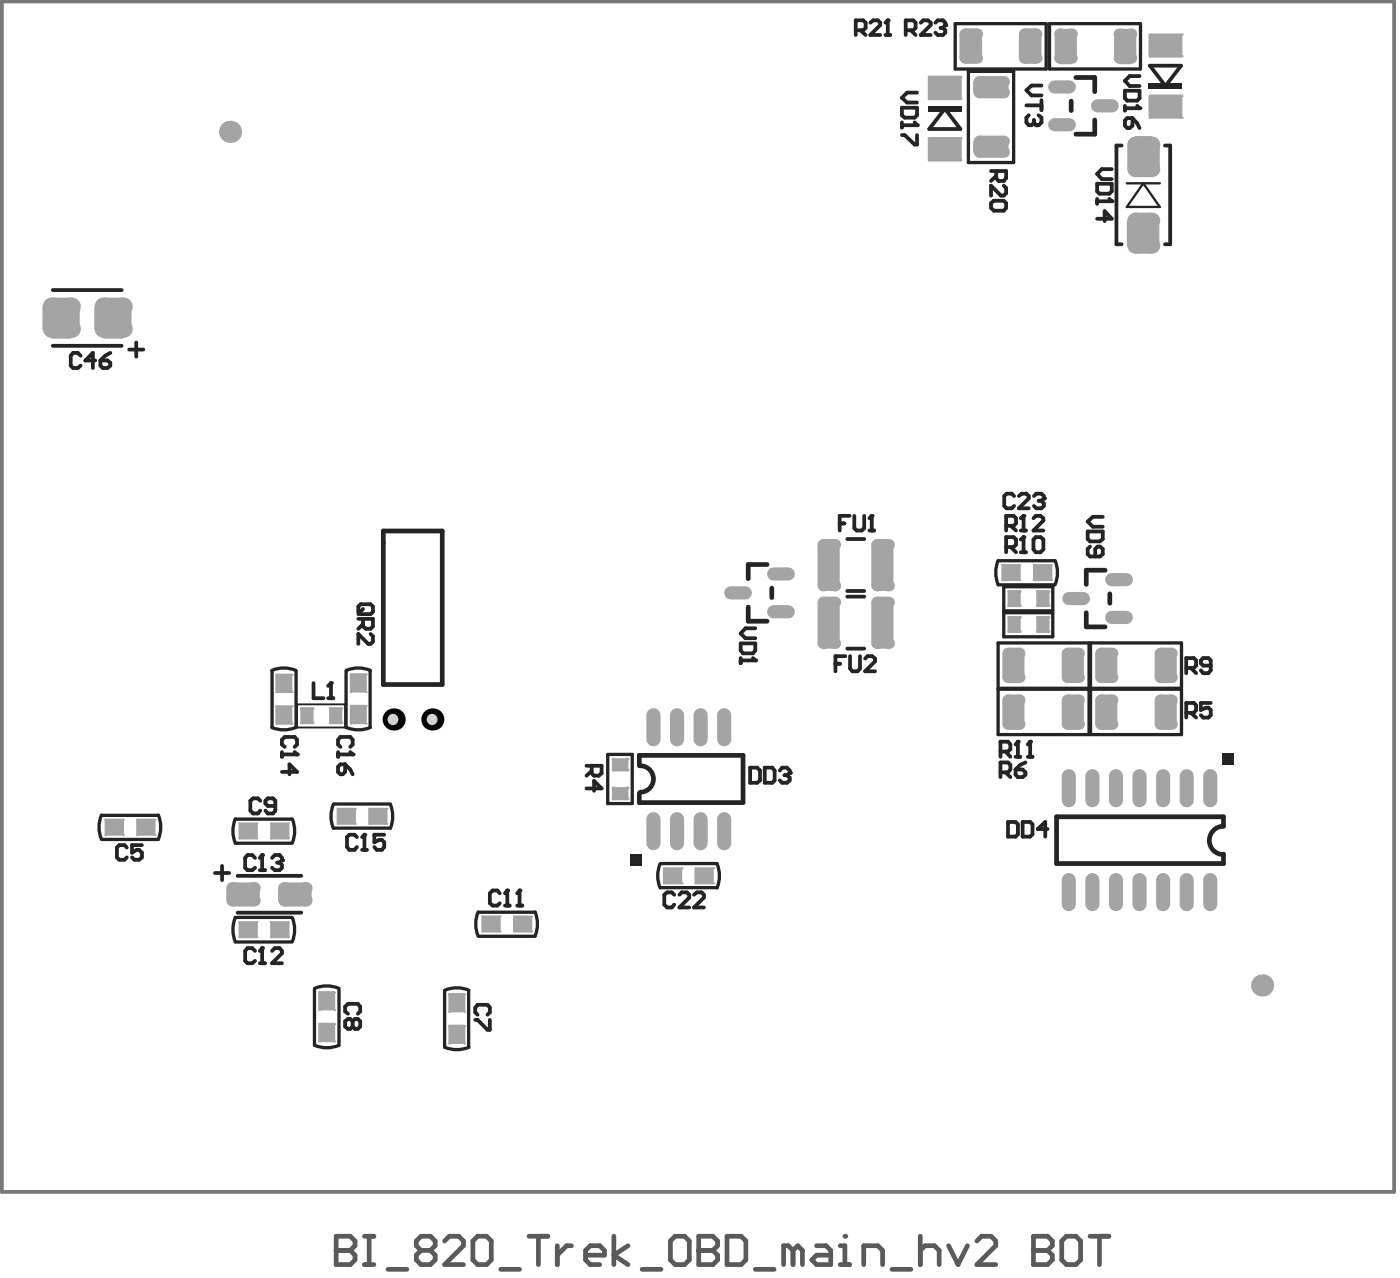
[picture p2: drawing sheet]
<svg xmlns="http://www.w3.org/2000/svg" width="125mm" height="114mm" viewBox="0 0 125 114" stroke-linecap="round" stroke-linejoin="round" font-family="sans-serif">
<path d="M.2 .1h124.5v106.5h-124.5z" fill="none" stroke="#787878" stroke-width=".34"/>
<path d="M30.1 110.6v2.5h1.2l.5-.4v-.4l-.5-.5h-1.2" fill="none" stroke="#5a5a5a" stroke-width=".42"/>
<circle cx="30.1" cy="111.8" r=".21" fill="#5a5a5a"/>
<g fill="none" stroke="#5a5a5a" stroke-width=".42">
<path d="M30.1 110.6h1.2l.5 .4v.4l-.5 .4h-1.2M32.6 110.6h.8M32.6 113.1h.8M33 110.6v2.5M34.7 113.5h1.7M37.7 111.8h.8M37.7 111.8l-.5-.4v-.4l.5-.4h.8l.4 .4v.4l-.4 .4M37.7 111.8l-.5 .5v.4l.5 .4h.8l.4-.4v-.4l-.4-.5M39.8 111l.4-.4h.8l.5 .4v.4l-1.7 1.7h1.7M42.7 110.6h.8l.4 .4v1.7l-.4 .4h-.8l-.4-.4v-1.7zM44.8 113.5h1.7M47.3 110.6h1.7"/>
<path d="M48.2 110.6v2.5M49.9 111.4v1.7M51.1 111.4h-.4l-.8 .9M52.4 112.3h1.7v-.5l-.5-.4h-.8l-.4 .4v.9l.4 .4h.8M54.9 110.6v2.5M56.2 111.4l-1.3 .9 1.3 .8M57.4 113.5h1.7M60.4 110.6h.8l.5 .4v1.7l-.5 .4h-.8l-.4-.4v-1.7zM62.5 110.6v2.5h1.3l.4-.4v-.4l-.4-.5h-1.3"/>
</g>
<circle cx="62.5" cy="111.8" r=".21" fill="#5a5a5a"/>
<path d="M62.5 110.6h1.3l.4 .4v.4l-.4 .4h-1.3M65 110.6h1.3l.4 .4v1.7l-.4 .4h-1.3zM67.6 113.5h1.7M70.9 111.8l-.4-.4h-.4v1.7M70.9 111.8v1.3M70.9 111.8l.5-.4 .4 .4v1.3M73 111.4h.9l.4 .4v1.3h-1.3l-.4-.4 .4-.4h1.3M75.2 113.1h.8M75.2 111.4h.4v1.7" fill="none" stroke="#5a5a5a" stroke-width=".42"/>
<circle cx="75.6" cy="110.6" r=".21" fill="#5a5a5a"/>
<path d="M77.3 113.1v-1.7h1.2l.5 .4v1.3M79.8 113.5h1.7M82.3 111.8l.4-.4h.9l.4 .4v1.3M82.3 110.6v2.5M84.9 111.4l.8 1.7 .8-1.7M87.4 111l.4-.4h.9l.4 .4v.4l-1.7 1.7h1.7M92.4 110.6v2.5h1.3l.4-.4v-.4l-.4-.5h-1.3" fill="none" stroke="#5a5a5a" stroke-width=".42"/>
<circle cx="92.4" cy="111.8" r=".21" fill="#5a5a5a"/>
<path d="M92.4 110.6h1.3l.4 .4v.4l-.4 .4h-1.3M95.4 110.6h.8l.5 .4v1.7l-.5 .4h-.8l-.4-.4v-1.7zM97.5 110.6h1.7M98.4 110.6v2.5" fill="none" stroke="#5a5a5a" stroke-width=".42"/>
<g fill="#242424">
<path d="M83 9.5h3v.5h-3z"/>
<path d="M56.3 76.4h1.1v1.1h-1.1z"/>
<path d="M102.7 7.4h3.1v.5h-3.1z"/>
<path d="M109.3 67.3h1.1v1.1h-1.1z"/>
</g>
<path d="M95.8 9v.9M96.2 6.9h1.7v1.3M97.9 10.7v1.3h-1.7M34.3 47.5h5.3v13.7h-5.3zM66.9 54.3v1.3h1.7M68.6 50.5h-1.7v1.3M69 52.6v.8M97.2 54.8v1.3h1.7M98.9 51h-1.7v1.3M99.3 53.1v.9M57.2 68.4v-.8h9.3v4.2h-9.3v-.9M109.4 73.9v-.8h-14.9v4.1h14.9v-.8" fill="none" stroke="#242424" stroke-width=".42"/>
<g fill="none" stroke="#242424" stroke-width=".34">
<path d="M84.5 9.7l1.4 1.8h-2.8zM100.3 13h-.4v8.8h.4M100.6 8.1h1.3v.7l-.2 .2h-.9l-.2-.2zM100.6 9.5v.4M100.6 9.7h1.3M101.9 6.8h-.8l-.5 .4 .5 .5h.8M102.9 5.9h2.7l-1.3 1.8zM104.2 13h.5v8.8h-.5M4.7 30.9h6.2M4.7 25.9h6.2M11.6 31.3h1.2M12.2 30.6v1.3"/>
<path d="M75.8 58h1.5M75.8 53.4h1.5M75.8 52.9h1.5M75.8 48.2h1.5M19.2 78.1h1.3M19.9 77.4v1.3M21.3 78.3h5.6M21.3 81.6h5.6"/>
</g>
<g fill="none" stroke="#242424" stroke-width=".3">
<path d="M85.4 2.1h8.2v4.1h-8.2zM86.6 6.4h4.1v8.1h-4.1zM93.9 2.1h8.1v4.1h-8.1zM24.3 60v5.1M26.5 60v5.1M31 60v5.1M33.1 60v5.1M89.3 57.5h8.1v4.1h-8.1zM89.3 52.3h5M89.3 50.2h5M89.8 52.5h4.4v2.1h-4.4zM89.8 54.8h4.4v2.2h-4.4z"/>
<path d="M97.6 57.5h8.1v4.1h-8.1zM9.1 75.1h5.1M9.1 72.9h5.1M21 75.4h5.1M21 73.3h5.1M29.9 71.9h5M29.9 74.1h5M54.4 67.5h2.2v4.4h-2.2zM59.1 79.4h5M59.1 77.2h5M89.3 61.6h8.1v4.1h-8.1zM97.6 61.6h8.1v4.1h-8.1z"/>
<path d="M21 84.2h5.1M21 82h5.1M28.1 88.4v5.1M30.3 88.4v5.1M39.8 88.6v5.1M41.9 88.6v5.1M42.8 81.6h5.1M42.8 83.7h5.1"/>
</g>
<path d="M100.8 16.4h3M102.3 16.4l1.5 2.1h-3z" fill="none" stroke="#242424" stroke-width=".21"/>
<path d="M26.6 63h4.3v2.1h-4.3z" fill="none" stroke="#242424" stroke-width=".17"/>
<circle cx="101.9" cy="9.7" r=".17" fill="#242424"/>
<path d="M100.8 10.6h.5v.6l-.2 .3h-.3l-.2-.3v-.4zM101.3 10.6l.4 .4 .2 .5M101.7 9.5l.2 .2M66.3 57.5h1.3v.7l-.2 .2h-.9l-.2-.2zM66.3 58.9v.4M66.3 59.1h1.3M67.6 56.2h-.9l-.4 .5 .4 .4h.9M97.3 47.5h1.3v.7l-.2 .2h-.9l-.2-.2zM97.5 48.9l-.2 .2v.5l.2 .2h.9l.2-.2v-.5l-.2-.2h-.2l-.2 .2v.7M98.6 46.2h-.8l-.5 .4 .5 .5h.8" fill="none" stroke="#242424" stroke-width=".34"/>
<circle cx="67.6" cy="59.1" r=".17" fill="#242424"/>
<path d="M80.7 9.6h1.3v.7l-.2 .2h-.9l-.2-.2zM80.7 10.9v.5M80.7 11.2h1.3M82 8.3h-.9l-.4 .4 .4 .5h.9M67.4 58.9l.2 .2M23.3 71.6l-.2-.2h-.5l-.2 .2v.9l.2 .3h.5l.2-.3M24.6 72.1h-.6l-.3-.2v-.3l.3-.2h.4l.2 .2v.9l-.2 .3h-.4l-.3-.3" fill="none" stroke="#242424" stroke-width=".34"/>
<circle cx="82" cy="11.2" r=".17" fill="#242424"/>
<path d="M80.7 12.1h.2l.9 .8h.2v-.8M81.8 10.9l.2 .3M30.2 67.3v.4M30.2 67.5h1.3M30.5 66.8l-.3-.2v-.4l.3-.3h.8l.2 .3v.4l-.2 .2" fill="none" stroke="#242424" stroke-width=".34"/>
<circle cx="31.5" cy="67.5" r=".17" fill="#242424"/>
<path d="M90 48.9h.7l.2-.2v-.4l-.2-.3h-.7v1.4M90.4 48.9l.5 .5M91.3 49.4h.5M91.6 48v1.4M106.1 59.7h.7l.2-.2v-.4l-.2-.2h-.7v1.3M106.5 59.7l.5 .5M108.3 59.5h-.7l-.2-.2v-.2l.2-.2h.5l.2 .2v.9l-.2 .2h-.5l-.2-.2M30.5 68.4h.4v.6l-.2 .2h-.2l-.3-.2v-.4zM30.9 68.4l.4 .4 .2 .4M31.3 67.3l.2 .2" fill="none" stroke="#242424" stroke-width=".34"/>
<circle cx="91.6" cy="48" r=".17" fill="#242424"/>
<path d="M76.5 2.7h.7l.2-.2v-.5l-.2-.2h-.7v1.3M77 2.7l.4 .4M77.9 2l.2-.2h.4l.2 .2v.2l-.8 .9h.8M79.2 3.1h.4M79.4 1.8v1.3M74.7 59.4h.5M75.6 58.7h-.9v1.3M76 58.7v1.1l.3 .2h.4l.2-.2v-1.1M77.4 58.9l.2-.2h.4l.3 .2v.3l-.9 .8h.9M91.6 48l-.3 .3M92.7 48h.4l.2 .3v.8l-.2 .3h-.4l-.3-.3v-.8z" fill="none" stroke="#242424" stroke-width=".34"/>
<circle cx="79.4" cy="1.8" r=".17" fill="#242424"/>
<g fill="none" stroke="#242424" stroke-width=".34">
<path d="M79.4 1.8l-.2 .2M7.2 31.8l-.2-.2h-.5l-.2 .2v.9l.2 .2h.5l.2-.2M8.5 32.2h-.9l.7-.6v1.3M9 32.2h.6l.3 .2v.3l-.3 .2h-.4l-.2-.2zM9.9 31.6l-.5 .2-.4 .4M90.7 44.4l-.2-.2h-.5l-.2 .2v.9l.2 .2h.5l.2-.2M91.1 44.4l.3-.2h.4l.2 .2v.2l-.9 .9h.9M92.5 44.4l.2-.2h.5l.2 .2v.2M11.3 75.8l-.2-.2h-.4l-.2 .2v.9l.2 .2h.4l.2-.2M12.7 75.6h-.9v.7l.4-.3h.2l.3 .3v.4l-.3 .2h-.4l-.2-.2M52.5 68.5h1.3v.7l-.2 .2h-.5l-.2-.2v-.7M52.5 70.5h1.3l-.7-.7v.9"/>
<path d="M52.9 69l-.4 .4M89.5 69.1h.7l.2-.3v-.4l-.2-.2h-.7v1.3M90 69.1l.4 .4M90.2 73.5h.6l.3 .2v.9l-.3 .2h-.6zM90.8 68.8h.7l.2 .3v.2l-.2 .2h-.4l-.3-.2zM91.5 73.5h.7l.2 .2v.9l-.2 .2h-.7zM91.7 68.2l-.4 .2-.5 .4M93.7 74.1h-.9l.7-.6v1.3M106.1 63.8h.7l.2-.3v-.4l-.2-.2h-.7v1.3M106.5 63.8l.5 .4M108.3 62.9h-.9v.6l.5-.2h.2l.2 .2v.5l-.2 .2h-.5l-.2-.2"/>
</g>
<circle cx="93.4" cy="44.6" r=".17" fill="#242424"/>
<path d="M90 47h.7l.2-.2v-.5l-.2-.2h-.7v1.3M90.4 47l.5 .4M91.3 47.4h.5M91.6 46.1v1.3M92.9 44.8h.3M93.2 44.8l.2 .2v.3l-.2 .2h-.5l-.2-.2M93.4 44.6l-.2 .2" fill="none" stroke="#242424" stroke-width=".34"/>
<circle cx="91.6" cy="46.1" r=".17" fill="#242424"/>
<path d="M88.7 15.3h1.3v.6l-.2 .3h-.5l-.2-.3v-.6M88.7 18.2l.2-.2h.9l.2 .2v.4l-.2 .2h-.9l-.2-.2zM89.1 15.7l-.4 .5M89.8 16.6l.2 .2v.5l-.2 .2h-.3l-.8-.9v.9M91.8 9.4h1.4M92.9 10.3l.3 .2v.4l-.3 .3h-.2M93.2 7.6h-.9l-.5 .5 .5 .4h.9M93.2 9v.8M91.6 46.1l-.3 .2M92.4 46.3l.3-.2h.4l.2 .2v.3l-.9 .8h.9" fill="none" stroke="#242424" stroke-width=".34"/>
<circle cx="92.7" cy="11.2" r=".17" fill="#242424"/>
<path d="M92 10.3l-.2 .2v.4l.2 .3h.3l.2-.3M92.5 10.9l.2 .3M92.5 10.7v.2M75.1 46.8h.4M76 46.1h-.9v1.3M76.4 46.1v1.1l.2 .2h.5l.2-.2v-1.1M77.8 47.4h.4M78 46.1v1.3" fill="none" stroke="#242424" stroke-width=".34"/>
<circle cx="78" cy="46.1" r=".17" fill="#242424"/>
<path d="M78 46.1l-.2 .2M31.9 74.9l-.2-.2h-.4l-.3 .2v.9l.3 .2h.4l.2-.2M32.4 76h.4M32.6 74.7v1.3M31.1 90.7l-.2-.2v-.5l.2-.2h.9l.2 .2v.5l-.2 .2M31.5 91.3l.3-.2h.2l.2 .2v.5l-.2 .2h-.2l-.3-.2M31.5 91.3l-.2-.2h-.2l-.2 .2v.5l.2 .2h.2l.2-.2M31.5 91.3v.5" fill="none" stroke="#242424" stroke-width=".34"/>
<circle cx="32.6" cy="74.7" r=".17" fill="#242424"/>
<path d="M32.1 55.3h1.3v.7l-.3 .2h-.4l-.2-.2v-.7M32.3 54h.8l.3 .3v.4l-.3 .2h-.8l-.2-.2v-.4zM32.5 54.5l-.4 .4M32.5 55.8l-.4 .4M33.1 56.7l.3 .2v.5l-.3 .2h-.2l-.8-.9v.9M32.6 74.7l-.2 .2M34.4 74.7h-.9v.6l.4-.2h.3l.2 .2v.5l-.2 .2h-.5l-.2-.2M22.8 85l-.2-.2h-.5l-.2 .2v.9l.2 .2h.5l.2-.2M23.2 86.1h.5M23.4 84.8v1.3" fill="none" stroke="#242424" stroke-width=".34"/>
<circle cx="23.4" cy="84.8" r=".17" fill="#242424"/>
<path d="M22.8 76.7l-.2-.2h-.5l-.2 .2v.9l.2 .2h.5l.2-.2M23.2 77.8h.5M23.4 76.5v1.3M23.4 84.8l-.2 .2M24.3 85l.3-.2h.4l.2 .2v.3l-.9 .8h.9" fill="none" stroke="#242424" stroke-width=".34"/>
<circle cx="23.4" cy="76.5" r=".17" fill="#242424"/>
<path d="M23.4 76.5l-.2 .2M24.3 76.7l.3-.2h.4l.2 .2v.2" fill="none" stroke="#242424" stroke-width=".34"/>
<circle cx="25.2" cy="76.9" r=".17" fill="#242424"/>
<path d="M24.8 77.1h.2M25 77.1l.2 .3v.2l-.2 .2h-.4l-.3-.2M25.2 76.9l-.2 .2M28 61.1v1.3h.9M29.4 62.4h.4M29.6 61.1v1.3" fill="none" stroke="#242424" stroke-width=".34"/>
<circle cx="29.6" cy="61.1" r=".17" fill="#242424"/>
<path d="M29.6 61.1l-.2 .2M89.5 67.2h.7l.2-.2v-.4l-.2-.3h-.7v1.4M90 67.2l.4 .5M90.8 67.7h.5M91.1 66.3v1.4" fill="none" stroke="#242424" stroke-width=".34"/>
<circle cx="91.1" cy="66.3" r=".17" fill="#242424"/>
<path d="M91.1 66.3l-.3 .3M91.9 67.7h.5M92.2 66.3v1.4" fill="none" stroke="#242424" stroke-width=".34"/>
<circle cx="92.2" cy="66.3" r=".17" fill="#242424"/>
<path d="M25.2 67.3v.4M25.2 67.5h1.4M25.5 66.8l-.3-.2v-.4l.3-.3h.9l.2 .3v.4l-.2 .2M92.2 66.3l-.3 .3M60.3 80l-.2-.2h-.4l-.3 .2v.9l.3 .3h.4l.2-.3M60.8 80l.2-.2h.4l.3 .2v.3l-.9 .9h.9M62.1 80l.2-.2h.5l.2 .2v.3l-.9 .9h.9" fill="none" stroke="#242424" stroke-width=".34"/>
<circle cx="26.6" cy="67.5" r=".17" fill="#242424"/>
<path d="M25.2 69h1.4l-.7-.6v.8M26.4 67.3l.2 .2M67.1 68.7h.6l.3 .2v.9l-.3 .2h-.6zM68.4 68.7h.7l.2 .2v.9l-.2 .2h-.7zM69.8 68.9l.2-.2h.4l.2 .2v.2" fill="none" stroke="#242424" stroke-width=".34"/>
<circle cx="70.6" cy="69.1" r=".17" fill="#242424"/>
<path d="M81 2.7h.7l.2-.2v-.5l-.2-.2h-.7v1.3M81.5 2.7l.4 .4M82.4 2l.2-.2h.4l.3 .2v.2l-.9 .9h.9M83.7 2l.2-.2h.5l.2 .2v.2M70.2 69.3h.2M70.4 69.3l.2 .2v.3l-.2 .2h-.4l-.2-.2M70.6 69.1l-.2 .2" fill="none" stroke="#242424" stroke-width=".34"/>
<circle cx="84.6" cy="2.2" r=".17" fill="#242424"/>
<path d="M84.1 2.5h.3M84.4 2.5l.2 .2v.2l-.2 .2h-.5l-.2-.2M84.6 2.2l-.2 .3M44.7 79.9l-.2-.3h-.4l-.3 .3v.9l.3 .2h.4l.2-.2M45.4 79.6v1.4M45.2 81h.4" fill="none" stroke="#242424" stroke-width=".34"/>
<circle cx="45.4" cy="79.6" r=".17" fill="#242424"/>
<path d="M45.4 79.6l-.2 .3M46.5 79.6v1.4M46.3 81h.4" fill="none" stroke="#242424" stroke-width=".34"/>
<circle cx="46.5" cy="79.6" r=".17" fill="#242424"/>
<path d="M98.1 16.4h1.3v.7l-.2 .2h-.8l-.3-.2zM98.1 17.8v.4M98.1 18h1.3M99.4 15.1h-.8l-.5 .5 .5 .4h.8M46.5 79.6l-.2 .3" fill="none" stroke="#242424" stroke-width=".34"/>
<circle cx="99.4" cy="18" r=".17" fill="#242424"/>
<path d="M98.1 19.6h1.3l-.6-.7v.9M99.2 17.8l.2 .2M42.5 91.2h.2l.9 .9h.2v-.9M42.7 90.8l-.2-.3v-.4l.2-.2h.9l.2 .2v.4l-.2 .3" fill="none" stroke="#242424" stroke-width=".34"/>
<path d="M57.2 68.5a1.18 1.18 0 0 1 1.3 1.1 1.18 1.18 0 0 1-1.2 1.3M109.4 73.9a1.27 1.27 0 0 0-1.2 1.3 1.27 1.27 0 0 0 1.2 1.2" fill="none" stroke="#242424" stroke-width=".42"/>
<g fill="none" stroke="#242424" stroke-width=".3">
<path d="M24.3 60a2.78 2.78 0 0 1 2.2 0M31 60a2.78 2.78 0 0 1 2.1 0M89.3 50.1a2.79 2.79 0 0 0 0 2.2M94.4 50.1a2.79 2.79 0 0 1 0 2.2M9.1 72.9a2.79 2.79 0 0 0 0 2.2M14.2 72.9a2.79 2.79 0 0 1 0 2.2M21.1 73.2a2.79 2.79 0 0 0 0 2.2M26.1 73.2a2.79 2.79 0 0 1 0 2.2M26.5 65.1a2.78 2.78 0 0 1-2.2 0M29.8 71.9a2.79 2.79 0 0 0 0 2.2M33.1 65.1a2.78 2.78 0 0 1-2.1 0M34.9 71.9a2.79 2.79 0 0 1 0 2.2"/>
<path d="M59 77.3a2.79 2.79 0 0 0 .1 2.1M64.1 77.3a2.79 2.79 0 0 1 0 2.1M21.1 82.1a2.79 2.79 0 0 0 0 2.1M26.1 82.1a2.79 2.79 0 0 1 0 2.1M28.2 88.4a2.78 2.78 0 0 1 2.1 0M30.3 93.5a2.78 2.78 0 0 1-2.1 0M39.8 88.6a2.78 2.78 0 0 1 2.1 0M41.9 93.7a2.78 2.78 0 0 1-2.1 0M42.8 81.6a2.79 2.79 0 0 0 0 2.1M47.9 81.6a2.79 2.79 0 0 1 0 2.1"/>
</g>
<circle cx="35.2" cy="64.3" r=".99" fill="#000"/>
<circle cx="35.1" cy="64.3" r=".5" fill="#d2d2d2"/>
<circle cx="38.7" cy="64.3" r=".99" fill="#000"/>
<circle cx="38.6" cy="64.3" r=".5" fill="#d2d2d2"/>
<path d="M90.3 55.1h.9l.1 .1v1.3l-.1 .1h-.9l-.2-.1v-1.3z" fill-rule="evenodd" fill="#a4a4a4"/>
<path d="M90.2 56.5h.1M90.2 55.2h.1M91.2 56.5h.1M91.2 55.2h.1" fill="none" stroke="#a4a4a4" stroke-width=".25"/>
<path d="M46 81.9h1.5l.1 .1v1.3l-.1 .1h-1.5l-.1-.1v-1.3z" fill-rule="evenodd" fill="#a4a4a4"/>
<path d="M46 82h.1M46 83.3h.1M47.5 82h.1M47.5 83.3h.1" fill="none" stroke="#a4a4a4" stroke-width=".17"/>
<path d="M43.1 81.9h1.6l.1 .1v1.3l-.1 .1h-1.6v-.1v-1.3z" fill-rule="evenodd" fill="#a4a4a4"/>
<path d="M43.1 82h.1M43.1 83.3h.1M44.7 82h.1M44.7 83.3h.1" fill="none" stroke="#a4a4a4" stroke-width=".17"/>
<path d="M40.2 88.8h1.3l.1 .1v1.6h-.1h-1.3z" fill-rule="evenodd" fill="#a4a4a4"/>
<path d="M40.2 88.9h.1M40.2 90.5h.1M41.5 90.5h.1M41.5 88.9h.1" fill="none" stroke="#a4a4a4" stroke-width=".17"/>
<path d="M33 72.2h1.6l.1 .1v1.4l-.1 .1h-1.6l-.1-.1v-1.4z" fill-rule="evenodd" fill="#a4a4a4"/>
<path d="M33 72.3h.1M33 73.7h.1M34.6 72.3h.1M34.6 73.7h.1" fill="none" stroke="#a4a4a4" stroke-width=".17"/>
<path d="M30.2 72.2h1.6v.1v1.4v.1h-1.6l-.1-.1v-1.4z" fill-rule="evenodd" fill="#a4a4a4"/>
<path d="M30.2 72.3h.1M30.2 73.7h.1M31.8 72.3h.1M31.8 73.7h.1" fill="none" stroke="#a4a4a4" stroke-width=".17"/>
<circle cx="20.6" cy="11.8" r=".99" fill="#a4a4a4"/>
<path d="M104 69.4v2.2M108.3 69.4v2.2" fill="none" stroke="#a4a4a4" stroke-width="1.3"/>
<g fill="#a4a4a4">
<path d="M103.8 57.9h1l.5 .5v2.2l-.5 .5h-1l-.5-.5v-2.2z" fill-rule="evenodd"/>
<path d="M103.8 62.1h1l.5 .5v2.2l-.5 .5h-1l-.5-.5v-2.2z" fill-rule="evenodd"/>
</g>
<g fill="#a4a4a4">
<circle cx="104.8" cy="58.4" r=".51"/>
<circle cx="103.8" cy="58.4" r=".51"/>
<circle cx="103.8" cy="60.6" r=".51"/>
<circle cx="104.8" cy="60.6" r=".51"/>
<circle cx="104.8" cy="62.6" r=".51"/>
<circle cx="103.8" cy="62.6" r=".51"/>
<circle cx="103.8" cy="64.8" r=".51"/>
<circle cx="104.8" cy="64.8" r=".51"/>
</g>
<path d="M97.7 69.4v2.2M101.9 69.4v2.2" fill="none" stroke="#a4a4a4" stroke-width="1.3"/>
<g fill="#a4a4a4">
<path d="M90.2 57.9h.9l.5 .5v2.2l-.5 .5h-.9l-.5-.5v-2.2z" fill-rule="evenodd"/>
<path d="M90.2 62.1h.9l.5 .5v2.2l-.5 .5h-.9l-.5-.5v-2.2z" fill-rule="evenodd"/>
<path d="M73.6 53.4h1l.5 .5v3.6l-.5 .5h-1l-.5-.5v-3.6z" fill-rule="evenodd"/>
</g>
<g fill="#a4a4a4">
<circle cx="91.1" cy="58.4" r=".51"/>
<circle cx="90.2" cy="58.4" r=".51"/>
<circle cx="90.2" cy="60.6" r=".51"/>
<circle cx="91.1" cy="60.6" r=".51"/>
<circle cx="91.1" cy="62.6" r=".51"/>
<circle cx="90.2" cy="62.6" r=".51"/>
<circle cx="90.2" cy="64.8" r=".51"/>
<circle cx="91.1" cy="64.8" r=".51"/>
<circle cx="74.6" cy="57.5" r=".51"/>
<circle cx="74.6" cy="53.9" r=".51"/>
<circle cx="73.6" cy="53.9" r=".51"/>
<circle cx="73.6" cy="57.5" r=".51"/>
</g>
<path d="M60.6 73.3v2.1M64.8 73.3v2.1" fill="none" stroke="#a4a4a4" stroke-width="1.3"/>
<path d="M59.4 77.6h1.6v1.5h-1.6l-.1-.1v-1.3z" fill-rule="evenodd" fill="#a4a4a4"/>
<path d="M59.4 79h.1M59.4 77.7h.1M61 79h.1M61 77.7h.1" fill="none" stroke="#a4a4a4" stroke-width=".17"/>
<path d="M29.5 63.2h1l.1 .2v1.2l-.1 .2h-1l-.1-.2v-1.2z" fill-rule="evenodd" fill="#a4a4a4"/>
<path d="M29.5 63.4h.1M29.5 64.6h.1M30.5 63.4h.1M30.5 64.6h.1" fill="none" stroke="#a4a4a4" stroke-width=".25"/>
<path d="M26.9 63.2h1l.1 .2v1.2l-.1 .2h-1v-.2v-1.2z" fill-rule="evenodd" fill="#a4a4a4"/>
<path d="M26.9 63.4h.1M26.9 64.6h.1M27.9 63.4h.1M27.9 64.6h.1" fill="none" stroke="#a4a4a4" stroke-width=".25"/>
<path d="M12.2 73.2h1.6l.1 .1v1.4h-1.7z" fill-rule="evenodd" fill="#a4a4a4"/>
<path d="M12.2 73.3h.1M12.2 74.7h.1M13.8 73.3h.1M13.8 74.7h.1" fill="none" stroke="#a4a4a4" stroke-width=".17"/>
<path d="M9.4 73.2h1.6l.1 .1v1.4h-1.7z" fill-rule="evenodd" fill="#a4a4a4"/>
<path d="M9.4 73.3h.1M9.4 74.7h.1M11 73.3h.1M11 74.7h.1" fill="none" stroke="#a4a4a4" stroke-width=".17"/>
<path d="M97.7 78.7v2.2M101.9 78.7v2.2M104 78.7v2.2M108.3 78.7v2.2" fill="none" stroke="#a4a4a4" stroke-width="1.3"/>
<path d="M90.3 52.8h.9l.1 .1v1.3l-.1 .1h-.9l-.2-.1v-1.3z" fill-rule="evenodd" fill="#a4a4a4"/>
<path d="M90.2 54.2h.1M90.2 52.9h.1M91.2 54.2h.1M91.2 52.9h.1" fill="none" stroke="#a4a4a4" stroke-width=".25"/>
<path d="M73.6 48.2h1l.5 .5v3.6l-.5 .6h-1l-.5-.6v-3.6z" fill-rule="evenodd" fill="#a4a4a4"/>
<g fill="#a4a4a4">
<circle cx="74.6" cy="52.4" r=".51"/>
<circle cx="74.6" cy="48.7" r=".51"/>
<circle cx="73.6" cy="48.7" r=".51"/>
<circle cx="73.6" cy="52.4" r=".51"/>
</g>
<path d="M60.6 64v2.1M64.8 64v2.1" fill="none" stroke="#a4a4a4" stroke-width="1.3"/>
<path d="M40.2 91.6h1.3l.1 .1v1.6l-.1 .1h-1.3z" fill-rule="evenodd" fill="#a4a4a4"/>
<path d="M40.2 91.8h.1M40.2 93.3h.1M41.5 93.3h.1M41.5 91.8h.1" fill="none" stroke="#a4a4a4" stroke-width=".17"/>
<path d="M99.4 55.2h1.4M99.4 51.8h1.4" fill="none" stroke="#a4a4a4" stroke-width="1.2"/>
<path d="M92.8 55.1h1l.1 .1v1.3l-.1 .1h-1l-.1-.1v-1.3z" fill-rule="evenodd" fill="#a4a4a4"/>
<path d="M92.8 56.5h.1M92.8 55.2h.1M93.8 56.5h.1M93.8 55.2h.1" fill="none" stroke="#a4a4a4" stroke-width=".25"/>
<path d="M94.3 11.2h1.4M94.3 7.8h1.4M65.4 53h1.3M95.6 53.5h1.3" fill="none" stroke="#a4a4a4" stroke-width="1.2"/>
<path d="M28.5 88.6h1.4l.1 .1v1.6h-1.5z" fill-rule="evenodd" fill="#a4a4a4"/>
<path d="M28.6 88.8h.1M28.6 90.3h.1M29.9 90.3h.1M29.9 88.8h.1" fill="none" stroke="#a4a4a4" stroke-width=".17"/>
<path d="M24.3 82.4h1.5l.1 .1v1.3l-.1 .1h-1.5l-.1-.1v-1.3z" fill-rule="evenodd" fill="#a4a4a4"/>
<path d="M24.2 83.8h.1M24.2 82.5h.1M25.8 83.8h.1M25.8 82.5h.1" fill="none" stroke="#a4a4a4" stroke-width=".17"/>
<path d="M21.4 82.4h1.6l.1 .1v1.3l-.1 .1h-1.6l-.1-.1v-1.3z" fill-rule="evenodd" fill="#a4a4a4"/>
<path d="M21.4 83.8h.1M21.4 82.5h.1M22.9 83.8h.1M22.9 82.5h.1" fill="none" stroke="#a4a4a4" stroke-width=".17"/>
<g fill="#a4a4a4">
<path d="M20.2 79.4l.6-.5h1.9l.5 .5v1.1l-.5 .6h-1.9l-.6-.6z" fill-rule="evenodd"/>
<path d="M24.9 79.4l.5-.5h1.9l.6 .5v1.1l-.6 .6h-1.9l-.5-.6z" fill-rule="evenodd"/>
</g>
<g fill="#a4a4a4">
<circle cx="22.7" cy="79.4" r=".55"/>
<circle cx="20.8" cy="79.4" r=".55"/>
<circle cx="20.8" cy="80.5" r=".55"/>
<circle cx="22.7" cy="80.5" r=".55"/>
<circle cx="27.3" cy="79.4" r=".55"/>
<circle cx="25.4" cy="79.4" r=".55"/>
<circle cx="25.4" cy="80.5" r=".55"/>
<circle cx="27.3" cy="80.5" r=".55"/>
<circle cx="112.9" cy="88.1" r=".99"/>
</g>
<path d="M99.8 69.4v2.2M106.2 69.4v2.2" fill="none" stroke="#a4a4a4" stroke-width="1.3"/>
<g fill="#a4a4a4">
<path d="M101.5 19h1.5l.7 .8v2.2l-.7 .7h-1.5l-.7-.7v-2.2z" fill-rule="evenodd"/>
<path d="M102.7 3.1l.2-.1h2.8l.1 .1v1.9l-.1 .2h-2.8l-.2-.2z" fill-rule="evenodd"/>
</g>
<g fill="#a4a4a4">
<circle cx="101.6" cy="19.7" r=".72"/>
<circle cx="101.6" cy="22" r=".72"/>
<circle cx="103" cy="22" r=".72"/>
<circle cx="103" cy="19.7" r=".72"/>
</g>
<path d="M102.9 3.1h.1M102.9 5h.1M105.7 5h.1M105.7 3.1h.1" fill="none" stroke="#a4a4a4" stroke-width=".21"/>
<path d="M102.8 8.5h2.8l.2 .1v1.9l-.2 .1h-2.8l-.1-.1v-1.9z" fill-rule="evenodd" fill="#a4a4a4"/>
<path d="M102.9 8.6h.1M102.9 10.5h.1M105.7 10.5h.1M105.7 8.6h.1" fill="none" stroke="#a4a4a4" stroke-width=".21"/>
<path d="M100.1 2.6h1l.5 .5v2.1l-.5 .5h-1l-.4-.5v-2.1z" fill-rule="evenodd" fill="#a4a4a4"/>
<g fill="#a4a4a4">
<circle cx="100.1" cy="5.2" r=".51"/>
<circle cx="101.1" cy="5.2" r=".51"/>
<circle cx="101.1" cy="3" r=".51"/>
<circle cx="100.1" cy="3" r=".51"/>
</g>
<path d="M95.6 69.4v2.2" fill="none" stroke="#a4a4a4" stroke-width="1.3"/>
<g fill="#a4a4a4">
<path d="M95.5 57.9h1l.5 .5v2.2l-.5 .5h-1l-.5-.5v-2.2z" fill-rule="evenodd"/>
<path d="M95.5 62.1h1l.5 .5v2.2l-.5 .5h-1l-.5-.5v-2.2z" fill-rule="evenodd"/>
<path d="M92.5 50.4h1.6v.1v1.4v.1h-1.6l-.1-.1v-1.4z" fill-rule="evenodd"/>
</g>
<g fill="#a4a4a4">
<circle cx="96.5" cy="58.4" r=".51"/>
<circle cx="95.5" cy="58.4" r=".51"/>
<circle cx="95.5" cy="60.6" r=".51"/>
<circle cx="96.5" cy="60.6" r=".51"/>
<circle cx="96.5" cy="62.6" r=".51"/>
<circle cx="95.5" cy="62.6" r=".51"/>
<circle cx="95.5" cy="64.8" r=".51"/>
<circle cx="96.5" cy="64.8" r=".51"/>
</g>
<path d="M92.4 51.9h.1M92.4 50.5h.1M94 51.9h.1M94 50.5h.1" fill="none" stroke="#a4a4a4" stroke-width=".17"/>
<path d="M89.7 50.4h1.5l.1 .1v1.4l-.1 .1h-1.5l-.1-.1v-1.4z" fill-rule="evenodd" fill="#a4a4a4"/>
<path d="M89.6 51.9h.1M89.6 50.5h.1M91.2 51.9h.1M91.2 50.5h.1" fill="none" stroke="#a4a4a4" stroke-width=".17"/>
<g fill="#a4a4a4">
<path d="M94.8 2.6h1l.5 .5v2.1l-.5 .5h-1l-.5-.5v-2.1z" fill-rule="evenodd"/>
<path d="M91.6 2.5h1.1l.5 .5v2.2l-.5 .5h-1.1l-.5-.5v-2.2z" fill-rule="evenodd"/>
<path d="M86.3 2.5h1l.6 .5v2.2l-.6 .5h-1l-.5-.5v-2.2z" fill-rule="evenodd"/>
<path d="M87.6 6.8h2.1l.5 .5v1l-.5 .5h-2.1l-.6-.5v-1z" fill-rule="evenodd"/>
<path d="M78.4 53.4h1l.5 .5v3.6l-.5 .5h-1l-.5-.5v-3.6z" fill-rule="evenodd"/>
</g>
<g fill="#a4a4a4">
<circle cx="94.8" cy="5.2" r=".51"/>
<circle cx="95.8" cy="5.2" r=".51"/>
<circle cx="95.8" cy="3" r=".51"/>
<circle cx="94.8" cy="3" r=".51"/>
<circle cx="92.7" cy="3" r=".51"/>
<circle cx="91.6" cy="3" r=".51"/>
<circle cx="91.6" cy="5.2" r=".51"/>
<circle cx="92.7" cy="5.2" r=".51"/>
<circle cx="87.3" cy="3" r=".51"/>
<circle cx="86.3" cy="3" r=".51"/>
<circle cx="86.3" cy="5.2" r=".51"/>
<circle cx="87.3" cy="5.2" r=".51"/>
<circle cx="89.7" cy="8.3" r=".51"/>
<circle cx="89.7" cy="7.3" r=".51"/>
<circle cx="87.6" cy="7.3" r=".51"/>
<circle cx="87.6" cy="8.3" r=".51"/>
<circle cx="79.5" cy="57.5" r=".51"/>
<circle cx="79.5" cy="53.9" r=".51"/>
<circle cx="78.4" cy="53.9" r=".51"/>
<circle cx="78.4" cy="57.5" r=".51"/>
</g>
<path d="M58.5 73.3v2.1M62.7 73.3v2.1" fill="none" stroke="#a4a4a4" stroke-width="1.3"/>
<path d="M62.2 77.6h1.6v1.5h-1.6l-.1-.1v-1.3z" fill-rule="evenodd" fill="#a4a4a4"/>
<path d="M62.2 79h.1M62.2 77.7h.1M63.8 79h.1M63.8 77.7h.1" fill="none" stroke="#a4a4a4" stroke-width=".17"/>
<path d="M54.8 70.4h1.3l.1 .1v.9l-.1 .2h-1.3l-.1-.2v-.9z" fill-rule="evenodd" fill="#a4a4a4"/>
<path d="M54.8 70.5h.1M54.8 71.4h.1M56.1 71.4h.1M56.1 70.5h.1" fill="none" stroke="#a4a4a4" stroke-width=".25"/>
<path d="M54.8 67.8h1.3l.1 .1v1l-.1 .1h-1.3l-.1-.1v-1z" fill-rule="evenodd" fill="#a4a4a4"/>
<path d="M54.8 67.9h.1M54.8 68.9h.1M56.1 68.9h.1M56.1 67.9h.1" fill="none" stroke="#a4a4a4" stroke-width=".25"/>
<path d="M31.4 60.2h1.3l.1 .1v1.6h-1.5v-1.6z" fill-rule="evenodd" fill="#a4a4a4"/>
<path d="M31.4 60.3h.1M31.4 61.9h.1M32.7 61.9h.1M32.7 60.3h.1" fill="none" stroke="#a4a4a4" stroke-width=".17"/>
<path d="M31.4 63h1.3l.1 .1v1.6h-1.5v-1.6z" fill-rule="evenodd" fill="#a4a4a4"/>
<path d="M31.4 63.2h.1M31.4 64.7h.1M32.7 64.7h.1M32.7 63.2h.1" fill="none" stroke="#a4a4a4" stroke-width=".17"/>
<path d="M24.3 73.6h1.5h.1v1.4l-.1 .1h-1.5l-.1-.1v-1.4z" fill-rule="evenodd" fill="#a4a4a4"/>
<path d="M24.2 75h.1M24.2 73.6h.1M25.8 75h.1M25.8 73.6h.1" fill="none" stroke="#a4a4a4" stroke-width=".17"/>
<path d="M21.4 73.6h1.6h.1v1.4l-.1 .1h-1.6l-.1-.1v-1.4z" fill-rule="evenodd" fill="#a4a4a4"/>
<path d="M21.4 75h.1M21.4 73.6h.1M22.9 75h.1M22.9 73.6h.1" fill="none" stroke="#a4a4a4" stroke-width=".17"/>
<path d="M24.7 60.2h1.4v.1v1.6v.1h-1.4l-.1-.1v-1.6z" fill-rule="evenodd" fill="#a4a4a4"/>
<path d="M24.7 60.3h.1M24.7 61.9h.1M26.1 61.9h.1M26.1 60.3h.1" fill="none" stroke="#a4a4a4" stroke-width=".17"/>
<path d="M24.7 63.1h1.4v.1v1.5v.1h-1.4l-.1-.1v-1.5z" fill-rule="evenodd" fill="#a4a4a4"/>
<path d="M24.7 63.2h.1M24.7 64.7h.1M26.1 64.7h.1M26.1 63.2h.1" fill="none" stroke="#a4a4a4" stroke-width=".17"/>
<g fill="#a4a4a4">
<path d="M9.3 26.6h1.7l.8 .9v2l-.8 .8h-1.7l-.9-.8v-2z" fill-rule="evenodd"/>
<path d="M4.6 26.6h1.7l.8 .9v2l-.8 .8h-1.7l-.8-.8v-2z" fill-rule="evenodd"/>
</g>
<g fill="#a4a4a4">
<circle cx="9.3" cy="29.4" r=".82"/>
<circle cx="11" cy="29.4" r=".82"/>
<circle cx="11" cy="27.4" r=".82"/>
<circle cx="9.3" cy="27.4" r=".82"/>
<circle cx="4.6" cy="29.4" r=".82"/>
<circle cx="6.3" cy="29.4" r=".82"/>
<circle cx="6.3" cy="27.4" r=".82"/>
<circle cx="4.6" cy="27.4" r=".82"/>
</g>
<path d="M99.8 78.7v2.2M106.2 78.7v2.2" fill="none" stroke="#a4a4a4" stroke-width="1.3"/>
<path d="M101.6 12.2h1.4l.8 .7v2.2l-.8 .7h-1.4l-.8-.7v-2.2z" fill-rule="evenodd" fill="#a4a4a4"/>
<g fill="#a4a4a4">
<circle cx="101.6" cy="12.9" r=".72"/>
<circle cx="101.6" cy="15.1" r=".72"/>
<circle cx="103" cy="15.1" r=".72"/>
<circle cx="103" cy="12.9" r=".72"/>
</g>
<path d="M95.6 78.7v2.2" fill="none" stroke="#a4a4a4" stroke-width="1.3"/>
<path d="M92.8 52.8h1l.1 .1v1.3l-.1 .1h-1l-.1-.1v-1.3z" fill-rule="evenodd" fill="#a4a4a4"/>
<path d="M92.8 54.2h.1M92.8 52.9h.1M93.8 54.2h.1M93.8 52.9h.1" fill="none" stroke="#a4a4a4" stroke-width=".25"/>
<g fill="#a4a4a4">
<path d="M87.6 12.1h2.1l.5 .5v1l-.5 .5h-2.1l-.6-.5v-1z" fill-rule="evenodd"/>
<path d="M78.4 48.2h1.1l.4 .5v3.6l-.4 .6h-1.1l-.5-.6v-3.6z" fill-rule="evenodd"/>
</g>
<g fill="#a4a4a4">
<circle cx="89.7" cy="13.6" r=".51"/>
<circle cx="89.7" cy="12.6" r=".51"/>
<circle cx="87.6" cy="12.6" r=".51"/>
<circle cx="87.6" cy="13.6" r=".51"/>
<circle cx="79.5" cy="52.4" r=".51"/>
<circle cx="79.5" cy="48.7" r=".51"/>
<circle cx="78.4" cy="48.7" r=".51"/>
<circle cx="78.4" cy="52.4" r=".51"/>
</g>
<path d="M58.5 64v2.1M62.7 64v2.1" fill="none" stroke="#a4a4a4" stroke-width="1.3"/>
<path d="M28.5 91.5h1.4l.1 .1v1.6h-1.5z" fill-rule="evenodd" fill="#a4a4a4"/>
<path d="M28.6 91.6h.1M28.6 93.2h.1M29.9 93.2h.1M29.9 91.6h.1" fill="none" stroke="#a4a4a4" stroke-width=".17"/>
<path d="M98.2 9.5h1.3" fill="none" stroke="#a4a4a4" stroke-width="1.2"/>
<g fill="#a4a4a4">
<path d="M98.5 57.9h.9l.6 .5v2.2l-.6 .5h-.9l-.5-.5v-2.2z" fill-rule="evenodd"/>
<path d="M98.5 62.1h.9l.6 .5v2.2l-.6 .5h-.9l-.5-.5v-2.2z" fill-rule="evenodd"/>
</g>
<g fill="#a4a4a4">
<circle cx="99.4" cy="58.4" r=".51"/>
<circle cx="98.5" cy="58.4" r=".51"/>
<circle cx="98.5" cy="60.6" r=".51"/>
<circle cx="99.4" cy="60.6" r=".51"/>
<circle cx="99.4" cy="62.6" r=".51"/>
<circle cx="98.5" cy="62.6" r=".51"/>
<circle cx="98.5" cy="64.8" r=".51"/>
<circle cx="99.4" cy="64.8" r=".51"/>
</g>
<path d="M69.2 54.7h1.3M69.2 51.3h1.3" fill="none" stroke="#a4a4a4" stroke-width="1.2"/>
<path d="M83.1 12.3h2.9v.1v1.9v.2h-2.9l-.1-.2v-1.9z" fill-rule="evenodd" fill="#a4a4a4"/>
<path d="M83.1 12.4h.1M83.1 14.3h.1M85.9 14.3h.1M85.9 12.4h.1" fill="none" stroke="#a4a4a4" stroke-width=".21"/>
<path d="M83.1 6.8h2.8l.1 .1v1.9l-.1 .2h-2.8l-.1-.2v-1.9z" fill-rule="evenodd" fill="#a4a4a4"/>
<path d="M83.1 6.9h.1M83.1 8.8h.1M85.9 8.8h.1M85.9 6.9h.1" fill="none" stroke="#a4a4a4" stroke-width=".21"/>
</svg>
